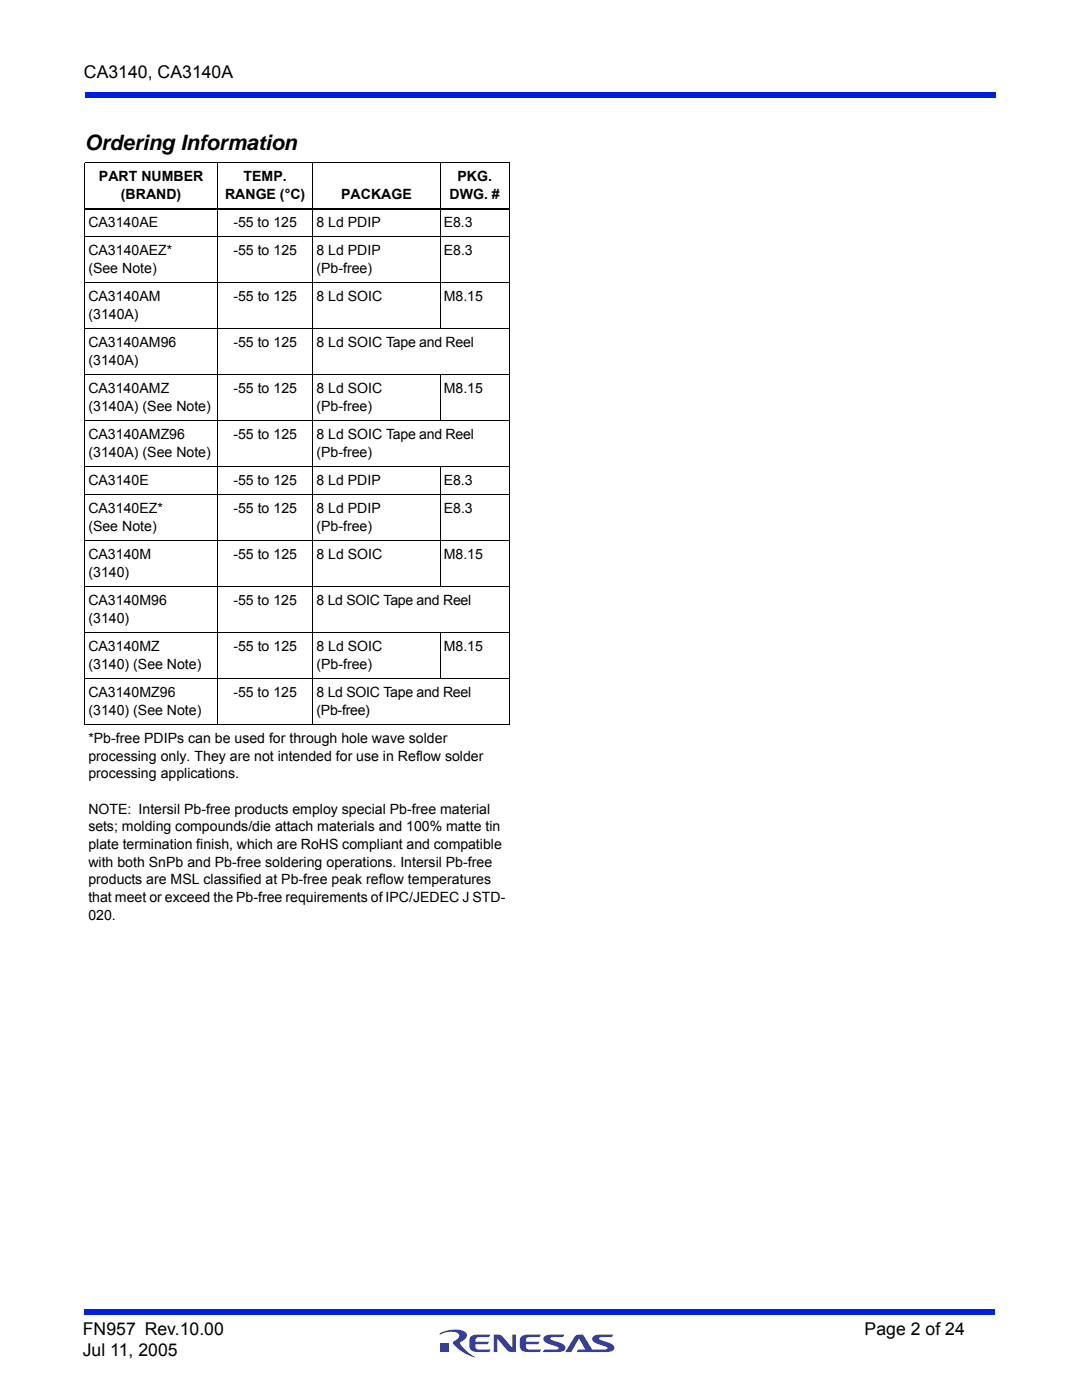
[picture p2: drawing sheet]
<svg xmlns="http://www.w3.org/2000/svg" width="216mm" height="279mm" viewBox="0 0 216 279" stroke-linecap="round" stroke-linejoin="round" font-family="sans-serif">
<defs><g id="words">
<text font-size="4.2" x="16.9" y="30">Ordering Information</text>
<g font-size="3.5">
<text x="16.7" y="15.6">CA3140, CA3140A</text>
<text x="16.5" y="266.5">FN957 Rev.10.00</text>
<text x="172.5" y="266.5">Page 2 of 24</text>
<text x="16.5" y="270.7">Jul 11, 2005</text>
</g>
<g font-size="2.8">
<text x="19.7" y="36.1">PART NUMBER</text>
<text x="24.1" y="39.6">(BRAND)</text>
<text x="44.9" y="39.6">RANGE (°C)</text>
<text x="48.6" y="36.1">TEMP.</text>
<text x="68.1" y="39.6">PACKAGE</text>
<text x="89.7" y="39.6">DWG. #</text>
<text x="91.3" y="36.1">PKG.</text>
<text x="17.6" y="45.3">CA3140AE</text>
<text x="46.6" y="45.3">-55 to 125</text>
<text x="63.1" y="45.3">8 Ld PDIP</text>
<text x="88.5" y="45.3">E8.3</text>
<text x="17.6" y="50.9">CA3140AEZ*</text>
<text x="46.6" y="50.9">-55 to 125</text>
<text x="63.1" y="50.9">8 Ld PDIP</text>
<text x="88.5" y="50.9">E8.3</text>
<text x="17.6" y="54.4">(See Note)</text>
<text x="63.1" y="54.4">(Pb-free)</text>
<text x="17.6" y="60.1">CA3140AM</text>
<text x="17.6" y="63.6">(3140A)</text>
<text x="46.6" y="60.1">-55 to 125</text>
<text x="63.1" y="60.1">8 Ld SOIC</text>
<text x="88.5" y="60.1">M8.15</text>
<text x="17.6" y="69.3">CA3140AM96</text>
<text x="46.6" y="69.3">-55 to 125</text>
<text x="63.1" y="69.3">8 Ld SOIC Tape and Reel</text>
<text x="17.6" y="72.8">(3140A)</text>
<text x="17.6" y="78.4">CA3140AMZ</text>
<text x="17.6" y="82">(3140A) (See Note)</text>
<text x="46.6" y="78.4">-55 to 125</text>
<text x="63.1" y="82">(Pb-free)</text>
<text x="63.1" y="78.4">8 Ld SOIC</text>
<text x="88.5" y="78.4">M8.15</text>
<text x="17.6" y="87.6">CA3140AMZ96</text>
<text x="46.6" y="87.6">-55 to 125</text>
<text x="63.1" y="87.6">8 Ld SOIC Tape and Reel</text>
<text x="17.6" y="91.1">(3140A) (See Note)</text>
<text x="63.1" y="91.1">(Pb-free)</text>
<text x="17.6" y="96.8">CA3140E</text>
<text x="46.6" y="96.8">-55 to 125</text>
<text x="63.1" y="96.8">8 Ld PDIP</text>
<text x="88.5" y="96.8">E8.3</text>
<text x="17.6" y="102.4">CA3140EZ*</text>
<text x="17.6" y="105.9">(See Note)</text>
<text x="46.6" y="102.4">-55 to 125</text>
<text x="63.1" y="105.9">(Pb-free)</text>
<text x="63.1" y="102.4">8 Ld PDIP</text>
<text x="88.5" y="102.4">E8.3</text>
<text x="17.6" y="111.6">CA3140M</text>
<text x="46.6" y="111.6">-55 to 125</text>
<text x="63.1" y="111.6">8 Ld SOIC</text>
<text x="88.5" y="111.6">M8.15</text>
<text x="17.6" y="115.1">(3140)</text>
<text x="17.6" y="120.8">CA3140M96</text>
<text x="17.6" y="124.3">(3140)</text>
<text x="46.6" y="120.8">-55 to 125</text>
<text x="63.1" y="120.8">8 Ld SOIC Tape and Reel</text>
<text x="17.6" y="129.9">CA3140MZ</text>
<text x="46.6" y="129.9">-55 to 125</text>
<text x="63.1" y="129.9">8 Ld SOIC</text>
<text x="88.5" y="129.9">M8.15</text>
<text x="17.6" y="133.5">(3140) (See Note)</text>
<text x="63.1" y="133.5">(Pb-free)</text>
<text x="17.6" y="139.1">CA3140MZ96</text>
<text x="17.6" y="142.6">(3140) (See Note)</text>
<text x="46.6" y="139.1">-55 to 125</text>
<text x="63.1" y="139.1">8 Ld SOIC Tape and Reel</text>
<text x="63.1" y="142.6">(Pb-free)</text>
<text x="17.6" y="148.3">*Pb-free PDIPs can be used for through hole wave solder</text>
<text x="17.6" y="151.8">processing only. They are not intended for use in Reflow solder</text>
<text x="17.6" y="155.3">processing applications.</text>
<text x="17.6" y="162.4">NOTE: Intersil Pb-free products employ special Pb-free material</text>
<text x="17.6" y="165.9">sets; molding compounds/die attach materials and 100% matte tin</text>
<text x="17.6" y="169.5">plate termination finish, which are RoHS compliant and compatible</text>
<text x="17.6" y="173">with both SnPb and Pb-free soldering operations. Intersil Pb-free</text>
<text x="17.6" y="176.5">products are MSL classified at Pb-free peak reflow temperatures</text>
<text x="17.6" y="180">that meet or exceed the Pb-free requirements of IPC/JEDEC J STD-</text>
<text x="17.6" y="183.6">020.</text>
</g>
</g></defs>
<g fill="#333f99">
<path d="M98.5 266.3h.7a1.2 1.2 0 0 1 1.1 .5l1.9 2.2v-2.7h.7v3.5h-.7a1.04 1.04 0 0 1-1-.4l-2-2.2v2.6h-.7z"/>
<path d="M93.9 266.8l.8-.4 3.2-.1-.3 .5-2.3 .1a.7 .7 0 0 0-.4 .9h2.7l-.4 .5h-2.3v.4l.2 .5 .2 .1h2.6l-.3 .5h-2.3a1.36 1.36 0 0 1-1.7-1.2l.1-1.5z"/>
<path d="M104 266.8l.8-.4 3.1-.1-.3 .5-2.3 .1a.7 .7 0 0 0-.3 .9h2.7l-.4 .5h-2.3v.4l.1 .5 .3 .1h2.6l-.3 .5h-2.3a1.36 1.36 0 0 1-1.7-1.2l.1-1.5z"/>
<path d="M108.6 266.7l.8-.3 3.2-.1-.3 .5-2.5 .2v.3l.6 .2a3.4 3.4 0 0 1 2.4 1.3 .85 .85 0 0 1-1 1h-3.5l.3-.4 2.8-.2v-.3l-.6-.2a3.4 3.4 0 0 1-2.4-1.3l.1-.5z"/>
<path d="M114.8 266.6a1.8 1.8 0 0 1 1.5-.3l1.9 3h2.3l.7-.1v-.3l-.6-.2a3.4 3.4 0 0 1-2.4-1.3 .85 .85 0 0 1 1-1l3.2-.1-.3 .5-2.5 .2v.3l.6 .2a3.4 3.4 0 0 1 2.4 1.3 .85 .85 0 0 1-1 1h-6.5l.3-.4 1.4-.1-1.2-2.1-1.6 2.6h-1.2z"/>
<path d="M88 268h1.6v1.7h-1.6z"/>
<path d="M87.8 266.1a5.6 5.6 0 0 1 5.1-.2 1.19 1.19 0 0 1-.8 1.8l-.3 .3a6.8 6.8 0 0 0 3 2.9 7.1 7.1 0 0 1-4.4-3l.5-.4a.81 .81 0 0 0 .7-.8 .81 .81 0 0 0-.6-.8 5.3 5.3 0 0 0-3.3 .4z"/>
</g>
<g fill="#001fe0">
<path d="M16.9 261.3h181.7v1h-181.7z"/>
<path d="M16.9 18.4h181.7v1h-181.7z"/>
</g>
<g fill="none" stroke="#000" stroke-width=".2">
<path d="M16.9 32.4h84.7M16.9 32.5v112.1M43.4 32.4v112.3M62.4 32.4v112.3M87.8 32.4v33.3M101.6 32.5v112.1M16.9 47.3h84.7M16.9 56.5h84.7M16.9 65.6h84.7M16.9 74.8h84.7M87.8 74.7v9.3M16.9 84h84.7"/>
<path d="M16.9 93.1h84.7M16.9 98.8h84.7M87.8 93.1v24.1M16.9 107.9h84.7M16.9 117.1h84.7M16.9 126.3h84.7M16.9 135.5h84.7M87.8 126.3v9.2M16.9 144.6h84.7"/>
</g>
<path d="M16.9 41.6h84.7" fill="none" stroke="#000" stroke-width=".36"/>
<use href="#words"/>
</svg>
